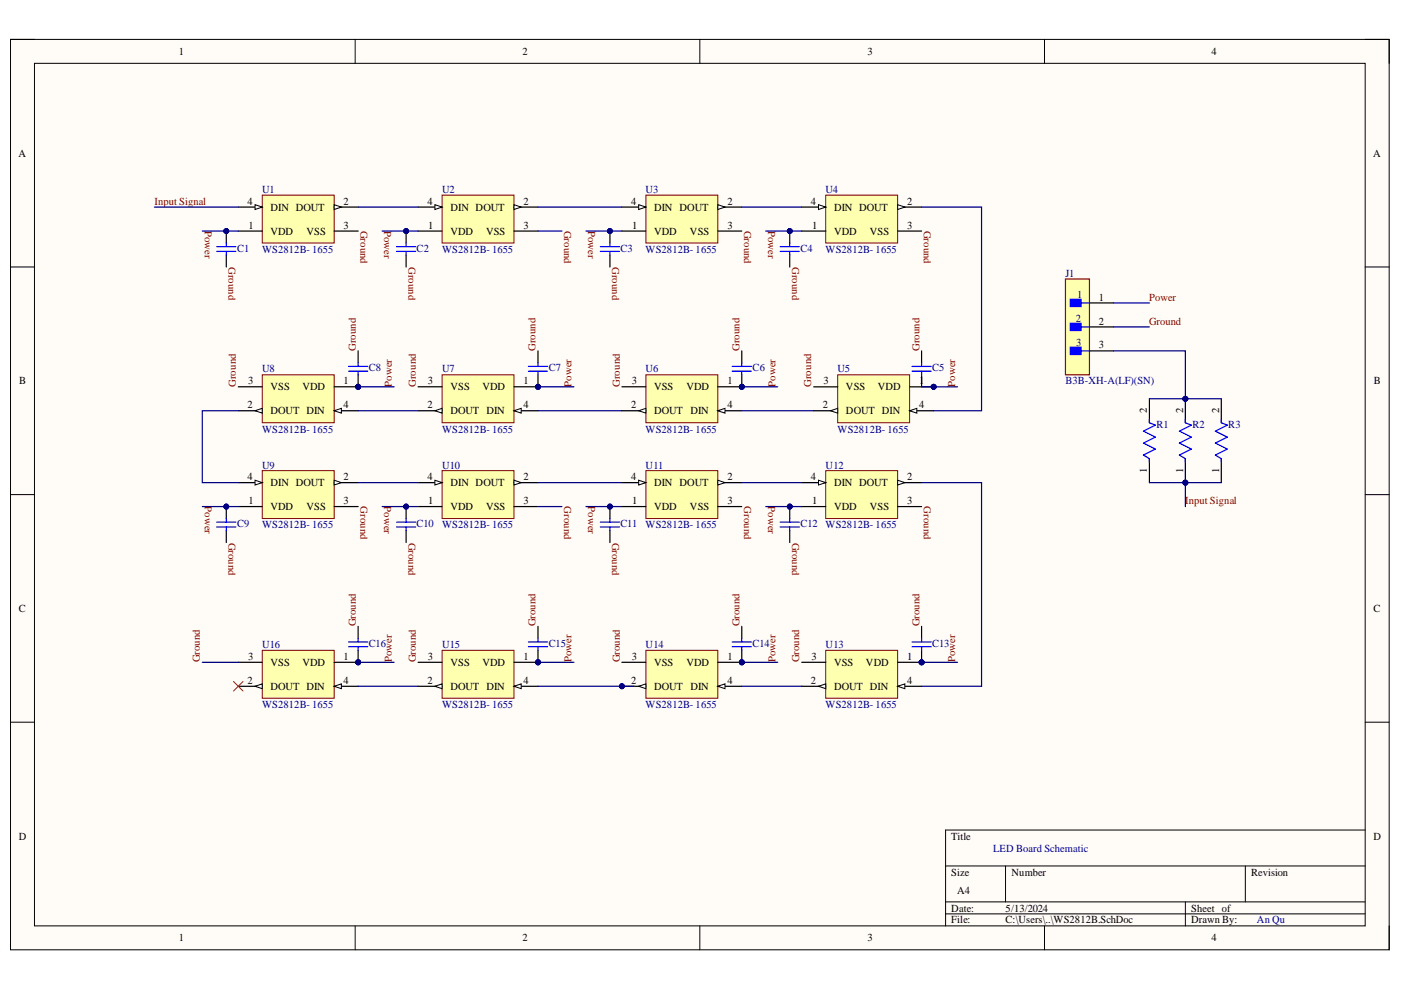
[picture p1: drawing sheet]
<svg xmlns="http://www.w3.org/2000/svg" width="297mm" height="210mm" viewBox="0 0 297 210" stroke-linecap="round" stroke-linejoin="round" font-family="sans-serif">
<defs><g id="words">
<g font-size="2.3">
<text x="37.9" y="11.7">1</text>
<text x="110.7" y="11.7">2</text>
<text x="183.9" y="11.7">3</text>
<text x="256.9" y="11.7">4</text>
<text x="3.9" y="33.3">A</text>
<text x="291.1" y="33.3">A</text>
<text x="52.5" y="43.5">4</text>
<text x="57.4" y="44.7">DIN DOUT</text>
<text x="72.8" y="43.5">2</text>
<text x="90.6" y="43.5">4</text>
<text x="95.5" y="44.7">DIN DOUT</text>
<text x="111" y="43.5">2</text>
<text x="133.8" y="43.5">4</text>
<text x="138.7" y="44.7">DIN DOUT</text>
<text x="154.2" y="43.5">2</text>
<text x="171.9" y="43.5">4</text>
<text x="176.8" y="44.7">DIN DOUT</text>
<text x="192.3" y="43.5">2</text>
<text x="52.7" y="48.5">1</text>
<text x="57.4" y="49.8">VDD</text>
<text x="65" y="49.8">VSS</text>
<text x="72.8" y="48.5">3</text>
<text x="90.8" y="48.5">1</text>
<text x="95.5" y="49.8">VDD</text>
<text x="103" y="49.8">VSS</text>
<text x="111" y="48.5">3</text>
<text x="134" y="48.5">1</text>
<text x="138.7" y="49.8">VDD</text>
<text x="146.3" y="49.8">VSS</text>
<text x="154.2" y="48.5">3</text>
<text x="172.2" y="48.5">1</text>
<text x="176.8" y="49.8">VDD</text>
<text x="184.4" y="49.8">VSS</text>
<text x="192.3" y="48.5">3</text>
<text x="233" y="63.7">1</text>
<text x="233" y="68.8">2</text>
<text x="233" y="73.9">3</text>
<text x="4.1" y="81.5">B</text>
<text x="52.6" y="81.5">3</text>
<text x="57.4" y="82.8">VSS</text>
<text x="64.1" y="82.8">VDD</text>
<text x="72.8" y="81.5">1</text>
<text x="90.7" y="81.5">3</text>
<text x="95.5" y="82.8">VSS</text>
<text x="102.3" y="82.8">VDD</text>
<text x="111" y="81.5">1</text>
<text x="133.9" y="81.5">3</text>
<text x="138.7" y="82.8">VSS</text>
<text x="145.5" y="82.8">VDD</text>
<text x="154.2" y="81.5">1</text>
<text x="174.6" y="81.5">3</text>
<text x="179.4" y="82.8">VSS</text>
<text x="186.1" y="82.8">VDD</text>
<text x="194.8" y="81.5">1</text>
<text x="291.3" y="81.5">B</text>
<text x="52.5" y="86.6">2</text>
<text x="57.4" y="87.8">DOUT DIN</text>
<text x="72.8" y="86.6">4</text>
<text x="90.6" y="86.6">2</text>
<text x="95.5" y="87.8">DOUT DIN</text>
<text x="111" y="86.6">4</text>
<text x="133.8" y="86.6">2</text>
<text x="138.7" y="87.8">DOUT DIN</text>
<text x="154.2" y="86.6">4</text>
<text x="174.5" y="86.6">2</text>
<text x="179.4" y="87.8">DOUT DIN</text>
<text x="194.8" y="86.6">4</text>
<text x="52.5" y="101.9">4</text>
<text x="72.8" y="101.9">2</text>
<text x="90.6" y="101.9">4</text>
<text x="111" y="101.9">2</text>
<text x="133.8" y="101.9">4</text>
<text x="154.2" y="101.9">2</text>
<text x="171.9" y="101.9">4</text>
<text x="192.3" y="101.9">2</text>
<text x="52.7" y="106.9">1</text>
<text x="57.4" y="103.1">DIN DOUT</text>
<text x="72.8" y="106.9">3</text>
<text x="90.8" y="106.9">1</text>
<text x="95.5" y="103.1">DIN DOUT</text>
<text x="111" y="106.9">3</text>
<text x="134" y="106.9">1</text>
<text x="138.7" y="103.1">DIN DOUT</text>
<text x="154.2" y="106.9">3</text>
<text x="172.2" y="106.9">1</text>
<text x="176.8" y="103.1">DIN DOUT</text>
<text x="192.3" y="106.9">3</text>
<text x="57.4" y="108.2">VDD</text>
<text x="65" y="108.2">VSS</text>
<text x="95.5" y="108.2">VDD</text>
<text x="103" y="108.2">VSS</text>
<text x="138.7" y="108.2">VDD</text>
<text x="146.3" y="108.2">VSS</text>
<text x="176.8" y="108.2">VDD</text>
<text x="184.4" y="108.2">VSS</text>
<text x="4" y="129.8">C</text>
<text x="291.2" y="129.8">C</text>
<text x="52.6" y="139.9">3</text>
<text x="57.4" y="141.2">VSS</text>
<text x="64.1" y="141.2">VDD</text>
<text x="72.8" y="139.9">1</text>
<text x="90.7" y="139.9">3</text>
<text x="95.5" y="141.2">VSS</text>
<text x="102.3" y="141.2">VDD</text>
<text x="111" y="139.9">1</text>
<text x="133.9" y="139.9">3</text>
<text x="138.7" y="141.2">VSS</text>
<text x="145.5" y="141.2">VDD</text>
<text x="154.2" y="139.9">1</text>
<text x="172.1" y="139.9">3</text>
<text x="176.8" y="141.2">VSS</text>
<text x="183.6" y="141.2">VDD</text>
<text x="192.3" y="139.9">1</text>
<text x="52.5" y="145">2</text>
<text x="57.4" y="146.3">DOUT DIN</text>
<text x="72.8" y="145">4</text>
<text x="90.6" y="145">2</text>
<text x="95.5" y="146.3">DOUT DIN</text>
<text x="111" y="145">4</text>
<text x="133.8" y="145">2</text>
<text x="138.7" y="146.3">DOUT DIN</text>
<text x="154.2" y="145">4</text>
<text x="171.9" y="145">2</text>
<text x="176.8" y="146.3">DOUT DIN</text>
<text x="192.3" y="145">4</text>
<text x="4" y="178">D</text>
<text x="201.7" y="178">Title</text>
<text x="291.2" y="178">D</text>
<text x="201.7" y="185.7">Size</text>
<text x="214.5" y="185.7">Number</text>
<text x="265.2" y="185.7">Revision</text>
<text x="203" y="189.5">A4</text>
<text x="201.7" y="193.3">Date:</text>
<text x="201.7" y="195.8">File:</text>
<text x="213.2" y="193.3">5/13/2024</text>
<text x="213.2" y="195.8">C:\Users\..\WS2812B.SchDoc</text>
<text x="252.5" y="193.3">Sheet of</text>
<text x="252.5" y="195.8">Drawn By:</text>
<text x="37.9" y="199.6">1</text>
<text x="110.7" y="199.6">2</text>
<text x="183.9" y="199.6">3</text>
<text x="256.9" y="199.6">4</text>
</g>
<g font-size="2.3" fill="#000080">
<text x="55.6" y="40.9">U1</text>
<text x="93.7" y="40.9">U2</text>
<text x="136.9" y="40.9">U3</text>
<text x="175" y="40.9">U4</text>
<text x="50.3" y="53.3">C1</text>
<text x="55.6" y="53.6">WS2812B- 1655</text>
<text x="88.3" y="53.3">C2</text>
<text x="93.7" y="53.6">WS2812B- 1655</text>
<text x="131.6" y="53.3">C3</text>
<text x="136.9" y="53.6">WS2812B- 1655</text>
<text x="169.7" y="53.3">C4</text>
<text x="175" y="53.6">WS2812B- 1655</text>
<text x="225.9" y="58.7">J1</text>
<text x="228.3" y="63.2">1</text>
<text x="228.1" y="68.3">2</text>
<text x="228.2" y="73.4">3</text>
<text x="55.6" y="79">U8</text>
<text x="78.2" y="78.7">C8</text>
<text x="93.7" y="79">U7</text>
<text x="116.3" y="78.7">C7</text>
<text x="136.9" y="79">U6</text>
<text x="159.6" y="78.7">C6</text>
<text x="177.6" y="79">U5</text>
<text x="197.6" y="78.7">C5</text>
<text x="225.9" y="81.5">B3B-XH-A(LF)(SN)</text>
<text x="55.6" y="91.7">WS2812B- 1655</text>
<text x="93.7" y="91.7">WS2812B- 1655</text>
<text x="136.9" y="91.7">WS2812B- 1655</text>
<text x="177.6" y="91.7">WS2812B- 1655</text>
<text x="245.2" y="90.7">R1</text>
<text x="252.8" y="90.7">R2</text>
<text x="260.4" y="90.7">R3</text>
<text x="55.6" y="99.3">U9</text>
<text x="93.7" y="99.3">U10</text>
<text x="136.9" y="99.3">U11</text>
<text x="175" y="99.3">U12</text>
<text x="50.3" y="111.8">C9</text>
<text x="55.6" y="112">WS2812B- 1655</text>
<text x="88.3" y="111.8">C10</text>
<text x="93.7" y="112">WS2812B- 1655</text>
<text x="131.6" y="111.8">C11</text>
<text x="136.9" y="112">WS2812B- 1655</text>
<text x="169.7" y="111.8">C12</text>
<text x="175" y="112">WS2812B- 1655</text>
<text x="55.6" y="137.4">U16</text>
<text x="78.2" y="137.1">C16</text>
<text x="93.7" y="137.4">U15</text>
<text x="116.3" y="137.1">C15</text>
<text x="136.9" y="137.4">U14</text>
<text x="159.6" y="137.1">C14</text>
<text x="175" y="137.4">U13</text>
<text x="197.6" y="137.1">C13</text>
<text x="55.6" y="150.1">WS2812B- 1655</text>
<text x="93.7" y="150.1">WS2812B- 1655</text>
<text x="136.9" y="150.1">WS2812B- 1655</text>
<text x="175" y="150.1">WS2812B- 1655</text>
<text x="210.6" y="180.6">LED Board Schematic</text>
<text x="266.5" y="195.8">An Qu</text>
</g>
<g font-size="2.3" fill="#800000">
<text x="32.7" y="43.5">Input Signal</text>
<text x="243.7" y="63.7">Power</text>
<text x="243.7" y="68.8">Ground</text>
<text x="251.3" y="106.9">Input Signal</text>
</g>
<g font-size="2.2" fill="#800000">
<text x="43.4" y="48.9" transform="rotate(90 43.4 48.9)">Power</text>
<text x="76.4" y="48.9" transform="rotate(90 76.4 48.9)">Ground</text>
<text x="81.5" y="48.9" transform="rotate(90 81.5 48.9)">Power</text>
<text x="119.6" y="48.9" transform="rotate(90 119.6 48.9)">Ground</text>
<text x="124.7" y="48.9" transform="rotate(90 124.7 48.9)">Power</text>
<text x="157.8" y="48.9" transform="rotate(90 157.8 48.9)">Ground</text>
<text x="162.9" y="48.9" transform="rotate(90 162.9 48.9)">Power</text>
<text x="195.9" y="48.9" transform="rotate(90 195.9 48.9)">Ground</text>
<text x="48.5" y="56.6" transform="rotate(90 48.5 56.6)">Ground</text>
<text x="86.6" y="56.6" transform="rotate(90 86.6 56.6)">Ground</text>
<text x="129.8" y="56.6" transform="rotate(90 129.8 56.6)">Ground</text>
<text x="167.9" y="56.6" transform="rotate(90 167.9 56.6)">Ground</text>
<text x="75.5" y="74.4" transform="rotate(-90 75.5 74.4)">Ground</text>
<text x="113.5" y="74.4" transform="rotate(-90 113.5 74.4)">Ground</text>
<text x="156.8" y="74.4" transform="rotate(-90 156.8 74.4)">Ground</text>
<text x="194.9" y="74.4" transform="rotate(-90 194.9 74.4)">Ground</text>
<text x="50" y="82" transform="rotate(-90 50 82)">Ground</text>
<text x="83.1" y="82" transform="rotate(-90 83.1 82)">Power</text>
<text x="88.2" y="82" transform="rotate(-90 88.2 82)">Ground</text>
<text x="121.2" y="82" transform="rotate(-90 121.2 82)">Power</text>
<text x="131.4" y="82" transform="rotate(-90 131.4 82)">Ground</text>
<text x="164.4" y="82" transform="rotate(-90 164.4 82)">Power</text>
<text x="172" y="82" transform="rotate(-90 172 82)">Ground</text>
<text x="202.5" y="82" transform="rotate(-90 202.5 82)">Power</text>
<text x="43.4" y="107.4" transform="rotate(90 43.4 107.4)">Power</text>
<text x="76.4" y="107.4" transform="rotate(90 76.4 107.4)">Ground</text>
<text x="81.5" y="107.4" transform="rotate(90 81.5 107.4)">Power</text>
<text x="119.6" y="107.4" transform="rotate(90 119.6 107.4)">Ground</text>
<text x="124.7" y="107.4" transform="rotate(90 124.7 107.4)">Power</text>
<text x="157.8" y="107.4" transform="rotate(90 157.8 107.4)">Ground</text>
<text x="162.9" y="107.4" transform="rotate(90 162.9 107.4)">Power</text>
<text x="195.9" y="107.4" transform="rotate(90 195.9 107.4)">Ground</text>
<text x="48.5" y="115.1" transform="rotate(90 48.5 115.1)">Ground</text>
<text x="86.6" y="115.1" transform="rotate(90 86.6 115.1)">Ground</text>
<text x="129.8" y="115.1" transform="rotate(90 129.8 115.1)">Ground</text>
<text x="167.9" y="115.1" transform="rotate(90 167.9 115.1)">Ground</text>
<text x="75.5" y="132.8" transform="rotate(-90 75.5 132.8)">Ground</text>
<text x="113.5" y="132.8" transform="rotate(-90 113.5 132.8)">Ground</text>
<text x="156.8" y="132.8" transform="rotate(-90 156.8 132.8)">Ground</text>
<text x="194.9" y="132.8" transform="rotate(-90 194.9 132.8)">Ground</text>
<text x="42.4" y="140.4" transform="rotate(-90 42.4 140.4)">Ground</text>
<text x="83.1" y="140.4" transform="rotate(-90 83.1 140.4)">Power</text>
<text x="88.2" y="140.4" transform="rotate(-90 88.2 140.4)">Ground</text>
<text x="121.2" y="140.4" transform="rotate(-90 121.2 140.4)">Power</text>
<text x="131.4" y="140.4" transform="rotate(-90 131.4 140.4)">Ground</text>
<text x="164.4" y="140.4" transform="rotate(-90 164.4 140.4)">Power</text>
<text x="169.5" y="140.4" transform="rotate(-90 169.5 140.4)">Ground</text>
<text x="202.5" y="140.4" transform="rotate(-90 202.5 140.4)">Power</text>
</g>
<g font-size="2.2">
<text x="243.2" y="87.6" transform="rotate(-90 243.2 87.6)">2</text>
<text x="250.9" y="87.6" transform="rotate(-90 250.9 87.6)">2</text>
<text x="258.5" y="87.6" transform="rotate(-90 258.5 87.6)">2</text>
<text x="243.2" y="100.2" transform="rotate(-90 243.2 100.2)">1</text>
<text x="250.9" y="100.2" transform="rotate(-90 250.9 100.2)">1</text>
<text x="258.5" y="100.2" transform="rotate(-90 258.5 100.2)">1</text>
</g>
</g></defs>
<path d="M2.2 8.4h292.3v193h-292.3z" fill-rule="evenodd" fill="#fffcf8"/>
<path d="M2.2 8.4h292.3v193h-292.3z" fill="none" stroke="#000" stroke-width=".21"/>
<path d="M7.3 13.4h282.1v182.9h-282.1z" fill-rule="evenodd" fill="#fffcf8"/>
<g fill="none" stroke="#000" stroke-width=".21">
<path d="M2.2 8.3h5.1M7.3 13.4h282.1v182.9h-282.1zM75.3 8.3v5.1M148.4 8.3v5.1M221.5 8.4v5M289.4 8.4h5.1v5M2.2 56.6h5.1M289.4 56.6h5.1M2.2 104.9h5.1M289.4 104.9h5.1M2.2 153.1h5.1M289.4 153.1h5.1"/>
<path d="M289.4 176h-88.9v20.3M75.3 196.3v5.1M148.4 196.3v5.1M200.5 183.6h88.9M200.5 191.2h88.9M200.5 193.8h88.9M213.2 183.6v7.6M221.5 196.3v5.1M251.3 191.2v5.1M264 183.6v7.6M294.5 196.3v5.1"/>
</g>
<path d="M243.7 84.6v5M243.7 97.3v5" fill="none" stroke="#000" stroke-width=".26"/>
<path d="M243.7 88.9v.7l1.3 .5-2.6 1.3 2.6 1.3-2.6 1.2 2.6 1.3-2.6 1.3 1.3 .8v.7" fill="none" stroke="#00f" stroke-width=".26"/>
<circle cx="251.3" cy="102.3" r=".51" fill="#000080"/>
<circle cx="251.3" cy="102.3" r=".51" fill="none" stroke="#000080" stroke-width=".21"/>
<circle cx="251.3" cy="84.5" r=".51" fill="#000080"/>
<circle cx="251.3" cy="84.5" r=".51" fill="none" stroke="#000080" stroke-width=".21"/>
<path d="M251.3 97.3v5" fill="none" stroke="#000" stroke-width=".26"/>
<circle cx="251.3" cy="102.3" r=".51" fill="#000080"/>
<circle cx="251.3" cy="102.3" r=".51" fill="none" stroke="#000080" stroke-width=".21"/>
<path d="M251.3 84.6v5" fill="none" stroke="#000" stroke-width=".26"/>
<circle cx="251.3" cy="84.5" r=".51" fill="#000080"/>
<circle cx="251.3" cy="84.5" r=".51" fill="none" stroke="#000080" stroke-width=".21"/>
<path d="M251.3 88.9v.7l1.3 .5-2.5 1.3 2.5 1.3-2.5 1.2 2.5 1.3-2.5 1.3 1.2 .8v.7M258.9 88.9v.7l1.3 .5-2.5 1.3 2.5 1.3-2.5 1.2 2.5 1.3-2.5 1.3 1.2 .8v.7" fill="none" stroke="#00f" stroke-width=".26"/>
<path d="M258.9 84.6v5M258.9 97.3v5" fill="none" stroke="#000" stroke-width=".26"/>
<path d="M225.9 59.1h5.1v20.4h-5.1z" fill-rule="evenodd" fill="#ffffb0"/>
<path d="M225.9 59.1h5.1v20.4h-5.1z" fill="none" stroke="#800000" stroke-width=".26"/>
<path d="M226.9 63.5h2.3v1.5h-2.3z" fill-rule="evenodd" fill="#00f"/>
<path d="M226.9 63.5h2.3v1.5h-2.3zM229.2 64.2h1.8" fill="none" stroke="#00f" stroke-width=".26"/>
<path d="M226.9 68.6h2.3v1.5h-2.3z" fill-rule="evenodd" fill="#00f"/>
<path d="M226.9 68.6h2.3v1.5h-2.3zM229.2 69.3h1.8" fill="none" stroke="#00f" stroke-width=".26"/>
<path d="M226.9 73.6h2.3v1.6h-2.3z" fill-rule="evenodd" fill="#00f"/>
<path d="M226.9 73.6h2.3v1.6h-2.3zM229.2 74.4h1.8" fill="none" stroke="#00f" stroke-width=".26"/>
<path d="M231 64.2h5.1M231 69.3h5.1M231 74.4h5.1" fill="none" stroke="#000" stroke-width=".26"/>
<circle cx="195.4" cy="140.4" r=".51" fill="#000080"/>
<circle cx="195.4" cy="140.4" r=".51" fill="none" stroke="#000080" stroke-width=".21"/>
<path d="M175.1 137.9h15.2v10.1h-15.2z" fill-rule="evenodd" fill="#ffffb0"/>
<path d="M175.1 137.9h15.2v10.1h-15.2z" fill="none" stroke="#800000" stroke-width=".21"/>
<path d="M190.3 140.4h5.1" fill="none" stroke="#000" stroke-width=".26"/>
<circle cx="195.4" cy="140.4" r=".51" fill="#000080"/>
<circle cx="195.4" cy="140.4" r=".51" fill="none" stroke="#000080" stroke-width=".21"/>
<path d="M170 145.5h5.1" fill="none" stroke="#000" stroke-width=".26"/>
<path d="M173.5 145.5l1.6-.5v1z" fill="#f8fcff"/>
<path d="M173.5 145.5l1.6-.5v1z" fill="none" stroke="#000" stroke-width=".21"/>
<path d="M170 140.4h5.1M190.3 145.5h5.1" fill="none" stroke="#000" stroke-width=".26"/>
<path d="M190.3 145.5l1.5-.5v1z" fill="#f8fcff"/>
<path d="M190.3 145.5l1.5-.5v1z" fill="none" stroke="#000" stroke-width=".21"/>
<path d="M55.6 41.4h15.3v10.1h-15.3z" fill-rule="evenodd" fill="#ffffb0"/>
<path d="M55.6 41.4h15.3v10.1h-15.3z" fill="none" stroke="#800000" stroke-width=".21"/>
<path d="M50.5 49h5.1M70.9 43.9h5" fill="none" stroke="#000" stroke-width=".26"/>
<path d="M70.9 43.4l1.5 .5-1.5 .5z" fill="#f8fcff"/>
<path d="M70.9 43.4l1.5 .5-1.5 .5z" fill="none" stroke="#000" stroke-width=".21"/>
<path d="M50.5 43.9h5.1M70.9 49h5" fill="none" stroke="#000" stroke-width=".26"/>
<path d="M54.1 43.4l1.5 .5-1.5 .5z" fill="#f8fcff"/>
<path d="M54.1 43.4l1.5 .5-1.5 .5z" fill="none" stroke="#000" stroke-width=".21"/>
<path d="M93.7 41.4h15.3v10.1h-15.3z" fill-rule="evenodd" fill="#ffffb0"/>
<path d="M93.7 41.4h15.3v10.1h-15.3z" fill="none" stroke="#800000" stroke-width=".21"/>
<path d="M88.6 49h5.1M109 43.9h5.1" fill="none" stroke="#000" stroke-width=".26"/>
<path d="M109 43.4l1.5 .5-1.5 .5z" fill="#f8fcff"/>
<path d="M109 43.4l1.5 .5-1.5 .5z" fill="none" stroke="#000" stroke-width=".21"/>
<path d="M88.6 43.9h5.1M109 49h5.1" fill="none" stroke="#000" stroke-width=".26"/>
<path d="M92.2 43.4l1.5 .5-1.5 .5z" fill="#f8fcff"/>
<path d="M92.2 43.4l1.5 .5-1.5 .5z" fill="none" stroke="#000" stroke-width=".21"/>
<path d="M136.9 41.4h15.3v10.1h-15.3z" fill-rule="evenodd" fill="#ffffb0"/>
<path d="M136.9 41.4h15.3v10.1h-15.3z" fill="none" stroke="#800000" stroke-width=".21"/>
<path d="M131.9 49h5M152.2 43.9h5.1" fill="none" stroke="#000" stroke-width=".26"/>
<path d="M152.2 43.4l1.5 .5-1.5 .5z" fill="#f8fcff"/>
<path d="M152.2 43.4l1.5 .5-1.5 .5z" fill="none" stroke="#000" stroke-width=".21"/>
<path d="M131.9 43.9h5M152.2 49h5.1" fill="none" stroke="#000" stroke-width=".26"/>
<path d="M135.4 43.4l1.5 .5-1.5 .5z" fill="#f8fcff"/>
<path d="M135.4 43.4l1.5 .5-1.5 .5z" fill="none" stroke="#000" stroke-width=".21"/>
<path d="M175.1 41.4h15.2v10.1h-15.2z" fill-rule="evenodd" fill="#ffffb0"/>
<path d="M175.1 41.4h15.2v10.1h-15.2z" fill="none" stroke="#800000" stroke-width=".21"/>
<path d="M170 49h5.1M190.3 43.9h5.1" fill="none" stroke="#000" stroke-width=".26"/>
<path d="M190.3 43.4l1.5 .5-1.5 .5z" fill="#f8fcff"/>
<path d="M190.3 43.4l1.5 .5-1.5 .5z" fill="none" stroke="#000" stroke-width=".21"/>
<path d="M170 43.9h5.1M190.3 49h5.1" fill="none" stroke="#000" stroke-width=".26"/>
<path d="M173.5 43.4l1.6 .5-1.6 .5z" fill="#f8fcff"/>
<path d="M173.5 43.4l1.6 .5-1.6 .5z" fill="none" stroke="#000" stroke-width=".21"/>
<circle cx="197.9" cy="82" r=".51" fill="#000080"/>
<circle cx="197.9" cy="82" r=".51" fill="none" stroke="#000080" stroke-width=".21"/>
<path d="M177.6 79.5h15.3v10.1h-15.3z" fill-rule="evenodd" fill="#ffffb0"/>
<path d="M177.6 79.5h15.3v10.1h-15.3z" fill="none" stroke="#800000" stroke-width=".21"/>
<path d="M192.9 82h5" fill="none" stroke="#000" stroke-width=".26"/>
<circle cx="197.9" cy="82" r=".51" fill="#000080"/>
<circle cx="197.9" cy="82" r=".51" fill="none" stroke="#000080" stroke-width=".21"/>
<path d="M172.5 87.1h5.1" fill="none" stroke="#000" stroke-width=".26"/>
<path d="M176.1 87.1l1.5-.5v1z" fill="#f8fcff"/>
<path d="M176.1 87.1l1.5-.5v1z" fill="none" stroke="#000" stroke-width=".21"/>
<path d="M172.5 82h5.1M192.9 87.1h5" fill="none" stroke="#000" stroke-width=".26"/>
<path d="M192.9 87.1l1.5-.5v1z" fill="#f8fcff"/>
<path d="M192.9 87.1l1.5-.5v1z" fill="none" stroke="#000" stroke-width=".21"/>
<circle cx="157.3" cy="82" r=".51" fill="#000080"/>
<circle cx="157.3" cy="82" r=".51" fill="none" stroke="#000080" stroke-width=".21"/>
<path d="M136.9 79.5h15.3v10.1h-15.3z" fill-rule="evenodd" fill="#ffffb0"/>
<path d="M136.9 79.5h15.3v10.1h-15.3z" fill="none" stroke="#800000" stroke-width=".21"/>
<path d="M152.2 82h5.1" fill="none" stroke="#000" stroke-width=".26"/>
<circle cx="157.3" cy="82" r=".51" fill="#000080"/>
<circle cx="157.3" cy="82" r=".51" fill="none" stroke="#000080" stroke-width=".21"/>
<path d="M131.9 87.1h5" fill="none" stroke="#000" stroke-width=".26"/>
<path d="M135.4 87.1l1.5-.5v1z" fill="#f8fcff"/>
<path d="M135.4 87.1l1.5-.5v1z" fill="none" stroke="#000" stroke-width=".21"/>
<path d="M131.9 82h5M152.2 87.1h5.1" fill="none" stroke="#000" stroke-width=".26"/>
<path d="M152.2 87.1l1.5-.5v1z" fill="#f8fcff"/>
<path d="M152.2 87.1l1.5-.5v1z" fill="none" stroke="#000" stroke-width=".21"/>
<circle cx="114.1" cy="82" r=".51" fill="#000080"/>
<circle cx="114.1" cy="82" r=".51" fill="none" stroke="#000080" stroke-width=".21"/>
<path d="M93.7 79.5h15.3v10.1h-15.3z" fill-rule="evenodd" fill="#ffffb0"/>
<path d="M93.7 79.5h15.3v10.1h-15.3z" fill="none" stroke="#800000" stroke-width=".21"/>
<path d="M109 82h5.1" fill="none" stroke="#000" stroke-width=".26"/>
<circle cx="114.1" cy="82" r=".51" fill="#000080"/>
<circle cx="114.1" cy="82" r=".51" fill="none" stroke="#000080" stroke-width=".21"/>
<path d="M88.6 87.1h5.1" fill="none" stroke="#000" stroke-width=".26"/>
<path d="M92.2 87.1l1.5-.5v1z" fill="#f8fcff"/>
<path d="M92.2 87.1l1.5-.5v1z" fill="none" stroke="#000" stroke-width=".21"/>
<path d="M88.6 82h5.1M109 87.1h5.1" fill="none" stroke="#000" stroke-width=".26"/>
<path d="M109 87.1l1.5-.5v1z" fill="#f8fcff"/>
<path d="M109 87.1l1.5-.5v1z" fill="none" stroke="#000" stroke-width=".21"/>
<circle cx="75.9" cy="82" r=".51" fill="#000080"/>
<circle cx="75.9" cy="82" r=".51" fill="none" stroke="#000080" stroke-width=".21"/>
<path d="M55.6 79.5h15.3v10.1h-15.3z" fill-rule="evenodd" fill="#ffffb0"/>
<path d="M55.6 79.5h15.3v10.1h-15.3z" fill="none" stroke="#800000" stroke-width=".21"/>
<path d="M70.9 82h5" fill="none" stroke="#000" stroke-width=".26"/>
<circle cx="75.9" cy="82" r=".51" fill="#000080"/>
<circle cx="75.9" cy="82" r=".51" fill="none" stroke="#000080" stroke-width=".21"/>
<path d="M50.5 87.1h5.1" fill="none" stroke="#000" stroke-width=".26"/>
<path d="M54.1 87.1l1.5-.5v1z" fill="#f8fcff"/>
<path d="M54.1 87.1l1.5-.5v1z" fill="none" stroke="#000" stroke-width=".21"/>
<path d="M50.5 82h5.1M70.9 87.1h5" fill="none" stroke="#000" stroke-width=".26"/>
<path d="M70.9 87.1l1.5-.5v1z" fill="#f8fcff"/>
<path d="M70.9 87.1l1.5-.5v1z" fill="none" stroke="#000" stroke-width=".21"/>
<path d="M55.6 99.8h15.3v10.1h-15.3z" fill-rule="evenodd" fill="#ffffb0"/>
<path d="M55.6 99.8h15.3v10.1h-15.3z" fill="none" stroke="#800000" stroke-width=".21"/>
<path d="M50.5 107.4h5.1M70.9 102.3h5" fill="none" stroke="#000" stroke-width=".26"/>
<path d="M70.9 101.8l1.5 .5-1.5 .5z" fill="#f8fcff"/>
<path d="M70.9 101.8l1.5 .5-1.5 .5z" fill="none" stroke="#000" stroke-width=".21"/>
<path d="M50.5 102.3h5.1M70.9 107.4h5" fill="none" stroke="#000" stroke-width=".26"/>
<path d="M54.1 101.8l1.5 .5-1.5 .5z" fill="#f8fcff"/>
<path d="M54.1 101.8l1.5 .5-1.5 .5z" fill="none" stroke="#000" stroke-width=".21"/>
<path d="M93.7 99.8h15.3v10.1h-15.3z" fill-rule="evenodd" fill="#ffffb0"/>
<path d="M93.7 99.8h15.3v10.1h-15.3z" fill="none" stroke="#800000" stroke-width=".21"/>
<path d="M88.6 107.4h5.1M109 102.3h5.1" fill="none" stroke="#000" stroke-width=".26"/>
<path d="M109 101.8l1.5 .5-1.5 .5z" fill="#f8fcff"/>
<path d="M109 101.8l1.5 .5-1.5 .5z" fill="none" stroke="#000" stroke-width=".21"/>
<path d="M88.6 102.3h5.1M109 107.4h5.1" fill="none" stroke="#000" stroke-width=".26"/>
<path d="M92.2 101.8l1.5 .5-1.5 .5z" fill="#f8fcff"/>
<path d="M92.2 101.8l1.5 .5-1.5 .5z" fill="none" stroke="#000" stroke-width=".21"/>
<path d="M136.9 99.8h15.3v10.1h-15.3z" fill-rule="evenodd" fill="#ffffb0"/>
<path d="M136.9 99.8h15.3v10.1h-15.3z" fill="none" stroke="#800000" stroke-width=".21"/>
<path d="M131.9 107.4h5M152.2 102.3h5.1" fill="none" stroke="#000" stroke-width=".26"/>
<path d="M152.2 101.8l1.5 .5-1.5 .5z" fill="#f8fcff"/>
<path d="M152.2 101.8l1.5 .5-1.5 .5z" fill="none" stroke="#000" stroke-width=".21"/>
<path d="M131.9 102.3h5M152.2 107.4h5.1" fill="none" stroke="#000" stroke-width=".26"/>
<path d="M135.4 101.8l1.5 .5-1.5 .5z" fill="#f8fcff"/>
<path d="M135.4 101.8l1.5 .5-1.5 .5z" fill="none" stroke="#000" stroke-width=".21"/>
<path d="M175.1 99.8h15.2v10.1h-15.2z" fill-rule="evenodd" fill="#ffffb0"/>
<path d="M175.1 99.8h15.2v10.1h-15.2z" fill="none" stroke="#800000" stroke-width=".21"/>
<path d="M170 107.4h5.1M190.3 102.3h5.1" fill="none" stroke="#000" stroke-width=".26"/>
<path d="M190.3 101.8l1.5 .5-1.5 .5z" fill="#f8fcff"/>
<path d="M190.3 101.8l1.5 .5-1.5 .5z" fill="none" stroke="#000" stroke-width=".21"/>
<path d="M170 102.3h5.1M190.3 107.4h5.1" fill="none" stroke="#000" stroke-width=".26"/>
<path d="M173.5 101.8l1.6 .5-1.6 .5z" fill="#f8fcff"/>
<path d="M173.5 101.8l1.6 .5-1.6 .5z" fill="none" stroke="#000" stroke-width=".21"/>
<circle cx="157.3" cy="140.4" r=".51" fill="#000080"/>
<circle cx="157.3" cy="140.4" r=".51" fill="none" stroke="#000080" stroke-width=".21"/>
<circle cx="131.9" cy="145.5" r=".51" fill="#000080"/>
<circle cx="131.9" cy="145.5" r=".51" fill="none" stroke="#000080" stroke-width=".21"/>
<path d="M136.9 137.9h15.3v10.1h-15.3z" fill-rule="evenodd" fill="#ffffb0"/>
<path d="M136.9 137.9h15.3v10.1h-15.3z" fill="none" stroke="#800000" stroke-width=".21"/>
<path d="M152.2 140.4h5.1" fill="none" stroke="#000" stroke-width=".26"/>
<circle cx="157.3" cy="140.4" r=".51" fill="#000080"/>
<circle cx="157.3" cy="140.4" r=".51" fill="none" stroke="#000080" stroke-width=".21"/>
<path d="M131.9 145.5h5" fill="none" stroke="#000" stroke-width=".26"/>
<path d="M135.4 145.5l1.5-.5v1z" fill="#f8fcff"/>
<path d="M135.4 145.5l1.5-.5v1z" fill="none" stroke="#000" stroke-width=".21"/>
<circle cx="131.9" cy="145.5" r=".51" fill="#000080"/>
<circle cx="131.9" cy="145.5" r=".51" fill="none" stroke="#000080" stroke-width=".21"/>
<path d="M131.9 140.4h5M152.2 145.5h5.1" fill="none" stroke="#000" stroke-width=".26"/>
<path d="M152.2 145.5l1.5-.5v1z" fill="#f8fcff"/>
<path d="M152.2 145.5l1.5-.5v1z" fill="none" stroke="#000" stroke-width=".21"/>
<circle cx="114.1" cy="140.4" r=".51" fill="#000080"/>
<circle cx="114.1" cy="140.4" r=".51" fill="none" stroke="#000080" stroke-width=".21"/>
<path d="M93.7 137.9h15.3v10.1h-15.3z" fill-rule="evenodd" fill="#ffffb0"/>
<path d="M93.7 137.9h15.3v10.1h-15.3z" fill="none" stroke="#800000" stroke-width=".21"/>
<path d="M109 140.4h5.1" fill="none" stroke="#000" stroke-width=".26"/>
<circle cx="114.1" cy="140.4" r=".51" fill="#000080"/>
<circle cx="114.1" cy="140.4" r=".51" fill="none" stroke="#000080" stroke-width=".21"/>
<path d="M88.6 145.5h5.1" fill="none" stroke="#000" stroke-width=".26"/>
<path d="M92.2 145.5l1.5-.5v1z" fill="#f8fcff"/>
<path d="M92.2 145.5l1.5-.5v1z" fill="none" stroke="#000" stroke-width=".21"/>
<path d="M88.6 140.4h5.1M109 145.5h5.1" fill="none" stroke="#000" stroke-width=".26"/>
<path d="M109 145.5l1.5-.5v1z" fill="#f8fcff"/>
<path d="M109 145.5l1.5-.5v1z" fill="none" stroke="#000" stroke-width=".21"/>
<circle cx="75.9" cy="140.4" r=".51" fill="#000080"/>
<circle cx="75.9" cy="140.4" r=".51" fill="none" stroke="#000080" stroke-width=".21"/>
<path d="M55.6 137.9h15.3v10.1h-15.3z" fill-rule="evenodd" fill="#ffffb0"/>
<path d="M55.6 137.9h15.3v10.1h-15.3z" fill="none" stroke="#800000" stroke-width=".21"/>
<path d="M70.9 140.4h5" fill="none" stroke="#000" stroke-width=".26"/>
<circle cx="75.9" cy="140.4" r=".51" fill="#000080"/>
<circle cx="75.9" cy="140.4" r=".51" fill="none" stroke="#000080" stroke-width=".21"/>
<path d="M50.5 145.5h5.1" fill="none" stroke="#000" stroke-width=".26"/>
<path d="M54.1 145.5l1.5-.5v1z" fill="#f8fcff"/>
<path d="M54.1 145.5l1.5-.5v1z" fill="none" stroke="#000" stroke-width=".21"/>
<path d="M50.5 140.4h5.1M70.9 145.5h5" fill="none" stroke="#000" stroke-width=".26"/>
<path d="M70.9 145.5l1.5-.5v1z" fill="#f8fcff"/>
<path d="M70.9 145.5l1.5-.5v1z" fill="none" stroke="#000" stroke-width=".21"/>
<path d="M49.5 144.5l2 2M51.5 144.5l-2 2" fill="none" stroke="#f00" stroke-width=".21"/>
<circle cx="48" cy="49" r=".51" fill="#000080"/>
<circle cx="48" cy="49" r=".51" fill="none" stroke="#000080" stroke-width=".21"/>
<path d="M48 49v2.5" fill="none" stroke="#000" stroke-width=".26"/>
<circle cx="48" cy="49" r=".51" fill="#000080"/>
<circle cx="48" cy="49" r=".51" fill="none" stroke="#000080" stroke-width=".21"/>
<path d="M48 54.1v2.5" fill="none" stroke="#000" stroke-width=".26"/>
<path d="M45.9 53.3h4.1M45.9 52.3h4.1M48 51.5v.8M48 53.3v.8" fill="none" stroke="#00f" stroke-width=".26"/>
<circle cx="86.1" cy="49" r=".51" fill="#000080"/>
<circle cx="86.1" cy="49" r=".51" fill="none" stroke="#000080" stroke-width=".21"/>
<path d="M86.1 49v2.5" fill="none" stroke="#000" stroke-width=".26"/>
<circle cx="86.1" cy="49" r=".51" fill="#000080"/>
<circle cx="86.1" cy="49" r=".51" fill="none" stroke="#000080" stroke-width=".21"/>
<path d="M86.1 54.1v2.5" fill="none" stroke="#000" stroke-width=".26"/>
<path d="M84.1 53.3h4M84.1 52.3h4M86.1 51.5v.8M86.1 53.3v.8" fill="none" stroke="#00f" stroke-width=".26"/>
<circle cx="129.3" cy="49" r=".51" fill="#000080"/>
<circle cx="129.3" cy="49" r=".51" fill="none" stroke="#000080" stroke-width=".21"/>
<path d="M129.3 49v2.5" fill="none" stroke="#000" stroke-width=".26"/>
<circle cx="129.3" cy="49" r=".51" fill="#000080"/>
<circle cx="129.3" cy="49" r=".51" fill="none" stroke="#000080" stroke-width=".21"/>
<path d="M129.3 54.1v2.5" fill="none" stroke="#000" stroke-width=".26"/>
<path d="M127.3 53.3h4M127.3 52.3h4M129.3 51.5v.8M129.3 53.3v.8" fill="none" stroke="#00f" stroke-width=".26"/>
<circle cx="167.4" cy="49" r=".51" fill="#000080"/>
<circle cx="167.4" cy="49" r=".51" fill="none" stroke="#000080" stroke-width=".21"/>
<path d="M167.4 49v2.5" fill="none" stroke="#000" stroke-width=".26"/>
<circle cx="167.4" cy="49" r=".51" fill="#000080"/>
<circle cx="167.4" cy="49" r=".51" fill="none" stroke="#000080" stroke-width=".21"/>
<path d="M167.4 54.1v2.5" fill="none" stroke="#000" stroke-width=".26"/>
<path d="M165.4 53.3h4.1M165.4 52.3h4.1M167.4 51.5v.8M167.4 53.3v.8" fill="none" stroke="#00f" stroke-width=".26"/>
<circle cx="157.3" cy="82" r=".51" fill="#000080"/>
<circle cx="157.3" cy="82" r=".51" fill="none" stroke="#000080" stroke-width=".21"/>
<path d="M157.3 74.4v2.5M157.3 79.5v2.5" fill="none" stroke="#000" stroke-width=".26"/>
<circle cx="157.3" cy="82" r=".51" fill="#000080"/>
<circle cx="157.3" cy="82" r=".51" fill="none" stroke="#000080" stroke-width=".21"/>
<path d="M155.2 78.7h4.1M155.2 77.7h4.1M157.3 76.9v.8M157.3 78.7v.8M193.4 78.7h4M193.4 77.7h4M195.4 76.9v.8M195.4 78.7v.8" fill="none" stroke="#00f" stroke-width=".26"/>
<path d="M195.4 74.4v2.5M195.4 79.5v2.5" fill="none" stroke="#000" stroke-width=".26"/>
<circle cx="114.1" cy="82" r=".51" fill="#000080"/>
<circle cx="114.1" cy="82" r=".51" fill="none" stroke="#000080" stroke-width=".21"/>
<path d="M114.1 74.4v2.5M114.1 79.5v2.5" fill="none" stroke="#000" stroke-width=".26"/>
<circle cx="114.1" cy="82" r=".51" fill="#000080"/>
<circle cx="114.1" cy="82" r=".51" fill="none" stroke="#000080" stroke-width=".21"/>
<path d="M112 78.7h4.1M112 77.7h4.1M114.1 76.9v.8M114.1 78.7v.8" fill="none" stroke="#00f" stroke-width=".26"/>
<circle cx="75.9" cy="82" r=".51" fill="#000080"/>
<circle cx="75.9" cy="82" r=".51" fill="none" stroke="#000080" stroke-width=".21"/>
<path d="M75.9 74.4v2.5M75.9 79.5v2.5" fill="none" stroke="#000" stroke-width=".26"/>
<circle cx="75.9" cy="82" r=".51" fill="#000080"/>
<circle cx="75.9" cy="82" r=".51" fill="none" stroke="#000080" stroke-width=".21"/>
<path d="M73.9 78.7h4.1M73.9 77.7h4.1M75.9 76.9v.8M75.9 78.7v.8" fill="none" stroke="#00f" stroke-width=".26"/>
<circle cx="48" cy="107.4" r=".51" fill="#000080"/>
<circle cx="48" cy="107.4" r=".51" fill="none" stroke="#000080" stroke-width=".21"/>
<path d="M48 107.4v2.5" fill="none" stroke="#000" stroke-width=".26"/>
<circle cx="48" cy="107.4" r=".51" fill="#000080"/>
<circle cx="48" cy="107.4" r=".51" fill="none" stroke="#000080" stroke-width=".21"/>
<path d="M48 112.5v2.5" fill="none" stroke="#000" stroke-width=".26"/>
<path d="M45.9 111.7h4.1M45.9 110.7h4.1M48 109.9v.8M48 111.7v.8" fill="none" stroke="#00f" stroke-width=".26"/>
<circle cx="86.1" cy="107.4" r=".51" fill="#000080"/>
<circle cx="86.1" cy="107.4" r=".51" fill="none" stroke="#000080" stroke-width=".21"/>
<path d="M86.1 107.4v2.5" fill="none" stroke="#000" stroke-width=".26"/>
<circle cx="86.1" cy="107.4" r=".51" fill="#000080"/>
<circle cx="86.1" cy="107.4" r=".51" fill="none" stroke="#000080" stroke-width=".21"/>
<path d="M86.1 112.5v2.5" fill="none" stroke="#000" stroke-width=".26"/>
<path d="M84.1 111.7h4M84.1 110.7h4M86.1 109.9v.8M86.1 111.7v.8" fill="none" stroke="#00f" stroke-width=".26"/>
<circle cx="129.3" cy="107.4" r=".51" fill="#000080"/>
<circle cx="129.3" cy="107.4" r=".51" fill="none" stroke="#000080" stroke-width=".21"/>
<path d="M129.3 107.4v2.5" fill="none" stroke="#000" stroke-width=".26"/>
<circle cx="129.3" cy="107.4" r=".51" fill="#000080"/>
<circle cx="129.3" cy="107.4" r=".51" fill="none" stroke="#000080" stroke-width=".21"/>
<path d="M129.3 112.5v2.5" fill="none" stroke="#000" stroke-width=".26"/>
<path d="M127.3 111.7h4M127.3 110.7h4M129.3 109.9v.8M129.3 111.7v.8" fill="none" stroke="#00f" stroke-width=".26"/>
<circle cx="167.4" cy="107.4" r=".51" fill="#000080"/>
<circle cx="167.4" cy="107.4" r=".51" fill="none" stroke="#000080" stroke-width=".21"/>
<path d="M167.4 107.4v2.5" fill="none" stroke="#000" stroke-width=".26"/>
<circle cx="167.4" cy="107.4" r=".51" fill="#000080"/>
<circle cx="167.4" cy="107.4" r=".51" fill="none" stroke="#000080" stroke-width=".21"/>
<path d="M167.4 112.5v2.5" fill="none" stroke="#000" stroke-width=".26"/>
<path d="M165.4 111.7h4.1M165.4 110.7h4.1M167.4 109.9v.8M167.4 111.7v.8" fill="none" stroke="#00f" stroke-width=".26"/>
<circle cx="195.4" cy="140.4" r=".51" fill="#000080"/>
<circle cx="195.4" cy="140.4" r=".51" fill="none" stroke="#000080" stroke-width=".21"/>
<path d="M195.4 132.8v2.6M195.4 137.9v2.5" fill="none" stroke="#000" stroke-width=".26"/>
<circle cx="195.4" cy="140.4" r=".51" fill="#000080"/>
<circle cx="195.4" cy="140.4" r=".51" fill="none" stroke="#000080" stroke-width=".21"/>
<path d="M193.4 137.1h4M193.4 136.1h4M195.4 135.4v.7M195.4 137.1v.8" fill="none" stroke="#00f" stroke-width=".26"/>
<circle cx="157.3" cy="140.4" r=".51" fill="#000080"/>
<circle cx="157.3" cy="140.4" r=".51" fill="none" stroke="#000080" stroke-width=".21"/>
<path d="M157.3 132.8v2.5M157.3 137.9v2.5" fill="none" stroke="#000" stroke-width=".26"/>
<circle cx="157.3" cy="140.4" r=".51" fill="#000080"/>
<circle cx="157.3" cy="140.4" r=".51" fill="none" stroke="#000080" stroke-width=".21"/>
<path d="M155.2 137.1h4.1M155.2 136.1h4.1M157.3 135.3v.8M157.3 137.1v.8" fill="none" stroke="#00f" stroke-width=".26"/>
<circle cx="114.1" cy="140.4" r=".51" fill="#000080"/>
<circle cx="114.1" cy="140.4" r=".51" fill="none" stroke="#000080" stroke-width=".21"/>
<path d="M114.1 132.8v2.5M114.1 137.9v2.5" fill="none" stroke="#000" stroke-width=".26"/>
<circle cx="114.1" cy="140.4" r=".51" fill="#000080"/>
<circle cx="114.1" cy="140.4" r=".51" fill="none" stroke="#000080" stroke-width=".21"/>
<path d="M112 137.1h4.1M112 136.1h4.1M114.1 135.3v.8M114.1 137.1v.8" fill="none" stroke="#00f" stroke-width=".26"/>
<circle cx="75.9" cy="140.4" r=".51" fill="#000080"/>
<circle cx="75.9" cy="140.4" r=".51" fill="none" stroke="#000080" stroke-width=".21"/>
<path d="M75.9 132.8v2.5M75.9 137.9v2.5" fill="none" stroke="#000" stroke-width=".26"/>
<circle cx="75.9" cy="140.4" r=".51" fill="#000080"/>
<circle cx="75.9" cy="140.4" r=".51" fill="none" stroke="#000080" stroke-width=".21"/>
<path d="M73.9 137.1h4.1M73.9 136.1h4.1M75.9 135.3v.8M75.9 137.1v.8" fill="none" stroke="#00f" stroke-width=".26"/>
<path d="M251.3 102.3v5.1" fill="none" stroke="#000080" stroke-width=".26"/>
<circle cx="251.3" cy="102.3" r=".51" fill="#000080"/>
<circle cx="251.3" cy="102.3" r=".51" fill="none" stroke="#000080" stroke-width=".21"/>
<path d="M236.1 74.4h15.2v10.2M236.1 64.2h7.6M236.1 69.3h7.6" fill="none" stroke="#000080" stroke-width=".26"/>
<circle cx="251.3" cy="84.5" r=".51" fill="#000080"/>
<circle cx="251.3" cy="84.5" r=".51" fill="none" stroke="#000080" stroke-width=".21"/>
<path d="M42.9 49h7.6" fill="none" stroke="#000080" stroke-width=".26"/>
<circle cx="48" cy="49" r=".51" fill="#000080"/>
<circle cx="48" cy="49" r=".51" fill="none" stroke="#000080" stroke-width=".21"/>
<path d="M81 49h7.6" fill="none" stroke="#000080" stroke-width=".26"/>
<circle cx="86.1" cy="49" r=".51" fill="#000080"/>
<circle cx="86.1" cy="49" r=".51" fill="none" stroke="#000080" stroke-width=".21"/>
<path d="M124.2 49h7.7" fill="none" stroke="#000080" stroke-width=".26"/>
<circle cx="129.3" cy="49" r=".51" fill="#000080"/>
<circle cx="129.3" cy="49" r=".51" fill="none" stroke="#000080" stroke-width=".21"/>
<path d="M162.4 49h7.6" fill="none" stroke="#000080" stroke-width=".26"/>
<circle cx="167.4" cy="49" r=".51" fill="#000080"/>
<circle cx="167.4" cy="49" r=".51" fill="none" stroke="#000080" stroke-width=".21"/>
<path d="M75.9 43.9h12.7M114.1 49h5M157.3 43.9h12.7M75.9 87.1h12.7M157.3 87.1h15.2M75.9 102.3h12.7M114.1 107.4h5M157.3 102.3h12.7M75.9 145.5h12.7M114.1 145.5h20.3M157.3 145.5h12.7" fill="none" stroke="#000080" stroke-width=".26"/>
<circle cx="131.9" cy="145.5" r=".51" fill="#000080"/>
<circle cx="131.9" cy="145.5" r=".51" fill="none" stroke="#000080" stroke-width=".21"/>
<path d="M114.1 43.9h17.8M157.3 82h7.6" fill="none" stroke="#000080" stroke-width=".26"/>
<circle cx="157.3" cy="82" r=".51" fill="#000080"/>
<circle cx="157.3" cy="82" r=".51" fill="none" stroke="#000080" stroke-width=".21"/>
<path d="M197.9 82h5.1" fill="none" stroke="#000080" stroke-width=".26"/>
<circle cx="197.9" cy="82" r=".51" fill="#000080"/>
<circle cx="197.9" cy="82" r=".51" fill="none" stroke="#000080" stroke-width=".21"/>
<path d="M114.1 82h7.6" fill="none" stroke="#000080" stroke-width=".26"/>
<circle cx="114.1" cy="82" r=".51" fill="#000080"/>
<circle cx="114.1" cy="82" r=".51" fill="none" stroke="#000080" stroke-width=".21"/>
<path d="M75.9 82h7.7" fill="none" stroke="#000080" stroke-width=".26"/>
<circle cx="75.9" cy="82" r=".51" fill="#000080"/>
<circle cx="75.9" cy="82" r=".51" fill="none" stroke="#000080" stroke-width=".21"/>
<path d="M195.4 43.9h12.7v43.2h-10.2M114.1 87.1h17.8M42.9 107.4h7.6M114.1 102.3h17.8" fill="none" stroke="#000080" stroke-width=".26"/>
<circle cx="48" cy="107.4" r=".51" fill="#000080"/>
<circle cx="48" cy="107.4" r=".51" fill="none" stroke="#000080" stroke-width=".21"/>
<path d="M81 107.4h7.6" fill="none" stroke="#000080" stroke-width=".26"/>
<circle cx="86.1" cy="107.4" r=".51" fill="#000080"/>
<circle cx="86.1" cy="107.4" r=".51" fill="none" stroke="#000080" stroke-width=".21"/>
<path d="M124.2 107.4h7.7" fill="none" stroke="#000080" stroke-width=".26"/>
<circle cx="129.3" cy="107.4" r=".51" fill="#000080"/>
<circle cx="129.3" cy="107.4" r=".51" fill="none" stroke="#000080" stroke-width=".21"/>
<path d="M162.4 107.4h7.6" fill="none" stroke="#000080" stroke-width=".26"/>
<circle cx="167.4" cy="107.4" r=".51" fill="#000080"/>
<circle cx="167.4" cy="107.4" r=".51" fill="none" stroke="#000080" stroke-width=".21"/>
<path d="M50.5 87.1h-7.6v15.2h7.6M195.4 102.3h12.7v43.2h-12.7M195.4 140.4h7.6" fill="none" stroke="#000080" stroke-width=".26"/>
<circle cx="195.4" cy="140.4" r=".51" fill="#000080"/>
<circle cx="195.4" cy="140.4" r=".51" fill="none" stroke="#000080" stroke-width=".21"/>
<path d="M157.3 140.4h7.6" fill="none" stroke="#000080" stroke-width=".26"/>
<circle cx="157.3" cy="140.4" r=".51" fill="#000080"/>
<circle cx="157.3" cy="140.4" r=".51" fill="none" stroke="#000080" stroke-width=".21"/>
<path d="M114.1 140.4h7.6" fill="none" stroke="#000080" stroke-width=".26"/>
<circle cx="114.1" cy="140.4" r=".51" fill="#000080"/>
<circle cx="114.1" cy="140.4" r=".51" fill="none" stroke="#000080" stroke-width=".21"/>
<path d="M75.9 140.4h7.7" fill="none" stroke="#000080" stroke-width=".26"/>
<circle cx="75.9" cy="140.4" r=".51" fill="#000080"/>
<circle cx="75.9" cy="140.4" r=".51" fill="none" stroke="#000080" stroke-width=".21"/>
<path d="M243.7 102.3h15.2" fill="none" stroke="#000080" stroke-width=".26"/>
<circle cx="251.3" cy="102.3" r=".51" fill="#000080"/>
<circle cx="251.3" cy="102.3" r=".51" fill="none" stroke="#000080" stroke-width=".21"/>
<path d="M243.7 84.6h15.2" fill="none" stroke="#000080" stroke-width=".26"/>
<circle cx="251.3" cy="84.5" r=".51" fill="#000080"/>
<circle cx="251.3" cy="84.5" r=".51" fill="none" stroke="#000080" stroke-width=".21"/>
<path d="M32.7 43.9h17.8M195.4 82h2.5" fill="none" stroke="#000080" stroke-width=".26"/>
<circle cx="197.9" cy="82" r=".51" fill="#000080"/>
<circle cx="197.9" cy="82" r=".51" fill="none" stroke="#000080" stroke-width=".21"/>
<path d="M42.9 140.4h7.6" fill="none" stroke="#000080" stroke-width=".26"/>
<use href="#words"/>
</svg>
